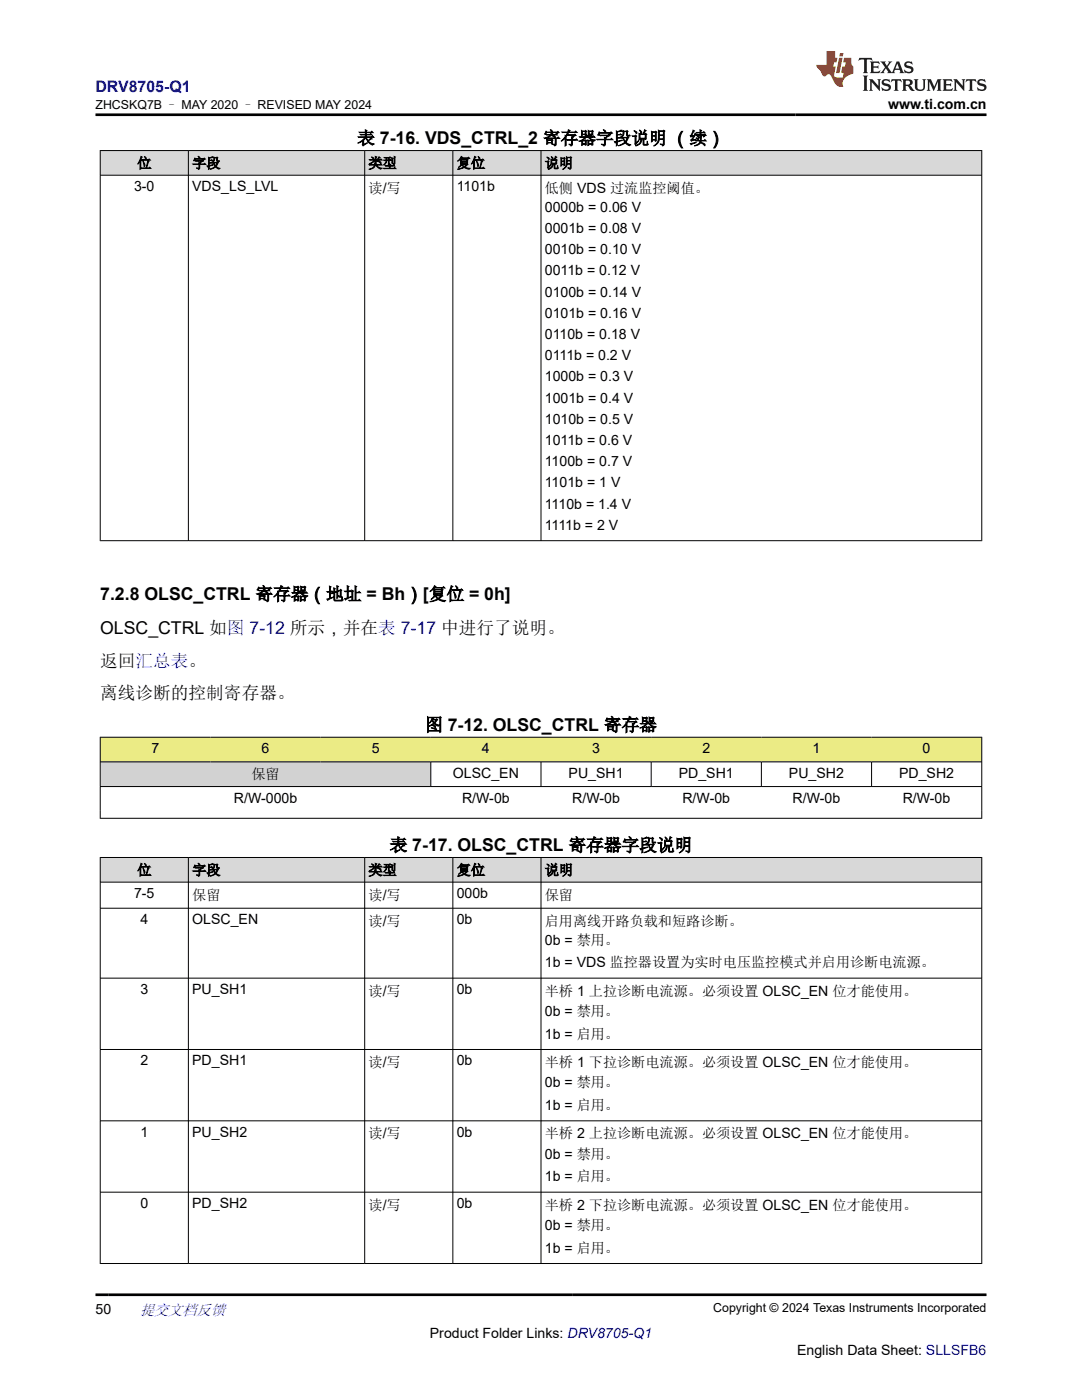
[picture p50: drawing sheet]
<svg xmlns="http://www.w3.org/2000/svg" width="216mm" height="279mm" viewBox="0 0 216 279" stroke-linecap="round" stroke-linejoin="round" font-family="sans-serif">
<defs><g id="words">
<g font-size="3.5">
<text x="71.3" y="28.8">表 7-16. VDS_CTRL_2 寄存器字段说明 （续）</text>
<text x="20" y="119.8">7.2.8 OLSC_CTRL 寄存器（地址 = Bh）[复位 = 0h]</text>
<text x="20" y="126.5">OLSC_CTRL 如图 7-12 所示，并在表 7-17 中进行了说明。</text>
<text x="20" y="133.2">返回汇总表。</text>
<text x="20" y="139.5">离线诊断的控制寄存器。</text>
<text x="84.8" y="145.9">图 7-12. OLSC_CTRL 寄存器</text>
<text x="77.8" y="169.9">表 7-17. OLSC_CTRL 寄存器字段说明</text>
</g>
<text font-size="3.2" fill="#00f" x="19" y="18.3">DRV8705-Q1</text>
<text font-size="3" fill="#00f" x="27.9" y="262.4">提交文档反馈</text>
<g font-size="2.8">
<text x="177.2" y="21.7">www.ti.com.cn</text>
<text x="27.4" y="33.5">位</text>
<text x="38.4" y="33.5">字段</text>
<text x="73.5" y="33.5">类型</text>
<text x="91.1" y="33.5">复位</text>
<text x="108.7" y="33.5">说明</text>
<text x="26.8" y="38.2">3-0</text>
<text x="38.4" y="38.2">VDS_LS_LVL</text>
<text x="73.5" y="38.4">读/写</text>
<text x="91.1" y="38.2">1101b</text>
<text x="108.7" y="38.4">低侧 VDS 过流监控阈值。</text>
<text x="108.7" y="42.3">0000b = 0.06 V</text>
<text x="108.7" y="46.5">0001b = 0.08 V</text>
<text x="108.7" y="50.7">0010b = 0.10 V</text>
<text x="108.7" y="55">0011b = 0.12 V</text>
<text x="108.7" y="59.2">0100b = 0.14 V</text>
<text x="108.7" y="63.4">0101b = 0.16 V</text>
<text x="108.7" y="67.7">0110b = 0.18 V</text>
<text x="108.7" y="71.9">0111b = 0.2 V</text>
<text x="108.7" y="76.1">1000b = 0.3 V</text>
<text x="108.7" y="80.4">1001b = 0.4 V</text>
<text x="108.7" y="84.6">1010b = 0.5 V</text>
<text x="108.7" y="88.8">1011b = 0.6 V</text>
<text x="108.7" y="93.1">1100b = 0.7 V</text>
<text x="108.7" y="97.3">1101b = 1 V</text>
<text x="108.7" y="101.5">1110b = 1.4 V</text>
<text x="108.7" y="105.8">1111b = 2 V</text>
<text x="30.2" y="150.3">7</text>
<text x="50.2" y="155.5">保留</text>
<text x="52.2" y="150.3">6</text>
<text x="74.2" y="150.3">5</text>
<text x="90.4" y="155.2">OLSC_EN</text>
<text x="96.2" y="150.3">4</text>
<text x="113.5" y="155.2">PU_SH1</text>
<text x="118.2" y="150.3">3</text>
<text x="135.4" y="155.2">PD_SH1</text>
<text x="140.1" y="150.3">2</text>
<text x="157.4" y="155.2">PU_SH2</text>
<text x="162.1" y="150.3">1</text>
<text x="179.4" y="155.2">PD_SH2</text>
<text x="184.1" y="150.3">0</text>
<text x="46.7" y="160.2">R/W-000b</text>
<text x="92.2" y="160.2">R/W-0b</text>
<text x="114.2" y="160.2">R/W-0b</text>
<text x="136.2" y="160.2">R/W-0b</text>
<text x="158.2" y="160.2">R/W-0b</text>
<text x="180.1" y="160.2">R/W-0b</text>
<text x="26.8" y="179.2">7-5</text>
<text x="27.4" y="174.6">位</text>
<text x="38.4" y="174.6">字段</text>
<text x="38.4" y="179.5">保留</text>
<text x="73.5" y="174.6">类型</text>
<text x="73.5" y="179.5">读/写</text>
<text x="91.1" y="174.6">复位</text>
<text x="91.1" y="179.2">000b</text>
<text x="108.7" y="174.6">说明</text>
<text x="108.7" y="179.5">保留</text>
<text x="28" y="184.4">4</text>
<text x="38.4" y="184.4">OLSC_EN</text>
<text x="73.5" y="184.7">读/写</text>
<text x="91.1" y="184.4">0b</text>
<text x="108.7" y="184.7">启用离线开路负载和短路诊断。</text>
<text x="108.7" y="188.5">0b = 禁用。</text>
<text x="108.7" y="193.1">1b = VDS 监控器设置为实时电压监控模式并启用诊断电流源。</text>
<text x="28" y="198.4">3</text>
<text x="38.4" y="198.4">PU_SH1</text>
<text x="73.5" y="198.7">读/写</text>
<text x="91.1" y="198.4">0b</text>
<text x="108.7" y="198.7">半桥 1 上拉诊断电流源。必须设置 OLSC_EN 位才能使用。</text>
<text x="108.7" y="202.8">0b = 禁用。</text>
<text x="108.7" y="207.3">1b = 启用。</text>
<text x="28" y="212.6">2</text>
<text x="38.4" y="212.6">PD_SH1</text>
<text x="73.5" y="212.9">读/写</text>
<text x="91.1" y="212.6">0b</text>
<text x="108.7" y="212.9">半桥 1 下拉诊断电流源。必须设置 OLSC_EN 位才能使用。</text>
<text x="108.7" y="217">0b = 禁用。</text>
<text x="108.7" y="221.5">1b = 启用。</text>
<text x="28" y="226.9">1</text>
<text x="38.4" y="226.9">PU_SH2</text>
<text x="73.5" y="227.2">读/写</text>
<text x="91.1" y="226.9">0b</text>
<text x="108.7" y="227.2">半桥 2 上拉诊断电流源。必须设置 OLSC_EN 位才能使用。</text>
<text x="108.7" y="231.3">0b = 禁用。</text>
<text x="108.7" y="235.8">1b = 启用。</text>
<text x="28" y="241.1">0</text>
<text x="38.4" y="241.1">PD_SH2</text>
<text x="73.5" y="241.4">读/写</text>
<text x="91.1" y="241.1">0b</text>
<text x="108.7" y="241.4">半桥 2 下拉诊断电流源。必须设置 OLSC_EN 位才能使用。</text>
<text x="108.7" y="245.5">0b = 禁用。</text>
<text x="108.7" y="250">1b = 启用。</text>
<text x="19" y="262.1">50</text>
<text x="85.8" y="266.9">Product Folder Links: DRV8705-Q1</text>
<text x="159" y="270.3">English Data Sheet: SLLSFB6</text>
</g>
<g font-size="2.5">
<text x="19" y="21.8">ZHCSKQ7B – MAY 2020 – REVISED MAY 2024</text>
<text x="142.3" y="261.8">Copyright © 2024 Texas Instruments Incorporated</text>
</g>
</g></defs>
<g fill="#d8d8d8">
<path d="M20 30h175.9v5h-175.9z" fill-rule="evenodd"/>
<path d="M20.1 30.1h17.4v4.8h-17.4z" fill-rule="evenodd"/>
<path d="M37.7 30.1h35v4.8h-35z" fill-rule="evenodd"/>
<path d="M72.8 30.1h17.5v4.8h-17.5z" fill-rule="evenodd"/>
<path d="M90.4 30.1h17.5v4.8h-17.5z" fill-rule="evenodd"/>
<path d="M108 30.1h87.8v4.8h-87.8z" fill-rule="evenodd"/>
</g>
<path d="M19.9 30h176.1M19.9 35h176.1M20 30v78M37.6 30v78M72.8 30v78M90.4 30v78M108 30v78M195.9 30v78M19.9 107.9h176.1" fill="none" stroke="#000" stroke-width=".2"/>
<g fill="#ebeb85">
<path d="M20 147.1h175.9v5h-175.9z" fill-rule="evenodd"/>
<path d="M20.1 147.2h21.9v4.8h-21.9z" fill-rule="evenodd"/>
<path d="M42 147.2h22v4.8h-22z" fill-rule="evenodd"/>
<path d="M64 147.2h22v4.8h-22z" fill-rule="evenodd"/>
<path d="M86 147.2h22v4.8h-22z" fill-rule="evenodd"/>
<path d="M108 147.2h21.9v4.8h-21.9z" fill-rule="evenodd"/>
<path d="M129.9 147.2h22v4.8h-22z" fill-rule="evenodd"/>
<path d="M151.9 147.2h22v4.8h-22z" fill-rule="evenodd"/>
<path d="M173.9 147.2h21.9v4.8h-21.9z" fill-rule="evenodd"/>
</g>
<path d="M20.1 152.1h65.8v4.8h-65.8z" fill-rule="evenodd" fill="#d2d2d2"/>
<path d="M19.9 147.1h176.1M19.9 152.1h176.1M19.9 157h176.1M20 147.1v16.3M86 152.1v4.9M107.9 152.1v4.9M129.9 152.1v4.9M151.9 152.1v4.9M173.9 152.1v4.9M195.9 147.1v16.3M19.9 163.3h176.1" fill="none" stroke="#000" stroke-width=".2"/>
<g fill="#d8d8d8">
<path d="M20 171.1h175.9v5h-175.9z" fill-rule="evenodd"/>
<path d="M20.1 171.2h17.4v4.8h-17.4z" fill-rule="evenodd"/>
<path d="M37.7 171.2h35v4.8h-35z" fill-rule="evenodd"/>
<path d="M72.8 171.2h17.5v4.8h-17.5z" fill-rule="evenodd"/>
<path d="M90.4 171.2h17.5v4.8h-17.5z" fill-rule="evenodd"/>
<path d="M108 171.2h87.8v4.8h-87.8z" fill-rule="evenodd"/>
</g>
<g fill="none" stroke="#000" stroke-width=".2">
<path d="M19.9 171.1h176.1M19.9 176.1h176.1M20 171.1v81.1M37.6 171.1v81.1M72.8 171.1v81.1M90.4 171.1v81.1M107.9 171.1v81.1M195.9 171.1v81.1M19.9 181.3h176.1M19.9 195.2h176.1M19.9 209.4h176.1M19.9 223.7h176.1"/>
<path d="M19.9 237.9h176.1M19.9 252.2h176.1"/>
</g>
<path d="M171.5 11.6l-.2 .5 .5-.2h.6v.1v2.2l-.2 .4h1l-.2-.4v-2.2v-.1h.5l.5 .2-.1-.5zM173.6 12.3l.2 .4v1.5l-.2 .4h1.9l.1-.6a1.08 1.08 0 0 1-1.3 .2v-.7h.6l.4 .2v-.7l-.4 .2h-.6v-.5l.2-.2a1 1 0 0 1 1 .3l-.1-.5zM175.7 12.3l.9 1.1-1 1.2h.9l-.2-.2 .5-.8 .4 .8-.2 .2h1.6l-.2-.2 .2-.5h.9l.1 .5-.1 .2h.9l-.2-.3-.8-2h-.5l-.9 2.2-.9-1.1 .9-1.1h-.8l.2 .2-.4 .6-.4-.6 .2-.2zM179 12.7l.4 1h-.7zM180.7 12.4a.65 .65 0 0 0-.2 .7 .65 .65 0 0 0 .6 .5l.6 .1 .1 .3a.79 .79 0 0 1-.7 .4 .79 .79 0 0 1-.7-.5l.1 .7 .2-.1a.93 .93 0 0 0 1.1 .1 .93 .93 0 0 0 .4-1 1.46 1.46 0 0 0-1.2-.6l-.1-.3a1.09 1.09 0 0 1 1.2 .2l-.2-.6-.1 .1-.5-.2zM172.2 15.1l.2 .4v2.2l-.2 .4h1l-.2-.4v-2.2l.2-.4zM173.4 15.8l.2 .4v1.5l-.2 .4h.8l-.3-.4 .1-1.3 1.6 1.8v-2l.2-.4h-.7l.1 .2 .1 1.1-1.2-1.3zM176.2 15.9a.65 .65 0 0 0-.2 .8 .65 .65 0 0 0 .6 .4l.6 .2 .1 .2a.79 .79 0 0 1-.7 .4 .79 .79 0 0 1-.7-.5l.1 .7 .2-.1a.93 .93 0 0 0 1.1 .1 .93 .93 0 0 0 .4-.9 1.46 1.46 0 0 0-1.2-.6l-.1-.4a1.09 1.09 0 0 1 1.2 .2l-.1-.6-.2 .1-.5-.1zM177.9 15.8l-.1 .6a.63 .63 0 0 1 .8-.3v1.6l-.3 .4h1l-.2-.4v-1.6a.66 .66 0 0 1 .8 .3l-.1-.6zM180 15.8l.2 .4v1.5l-.2 .4h1l-.2-.2-.1-.7h.5l.1 .2a.79 .79 0 0 0 1.2 .6l-1-.9a.61 .61 0 0 0 .6-.6 .61 .61 0 0 0-.5-.7zM180.8 16.1h.1a.47 .47 0 0 1 .5 .1 .47 .47 0 0 1 .1 .5l-.1 .1-.7 .1zM182.3 15.8l.2 .2a2.27 2.27 0 0 0 .4 2 1.04 1.04 0 0 0 1.7-.7v-1.3l.2-.2h-.8l.2 .4v1.1a.6 .6 0 0 1-.6 .6 .6 .6 0 0 1-.6-.6v-1.1l.3-.4zM184.9 15.8l.2 .4v1.5l-.2 .4h.8l-.3-.4v-1.4l.9 1.9 .9-1.9v1.4l-.3 .4h1l-.2-.4v-1.5l.2-.4h-.8l-.7 1.5-.6-1.5zM188.1 15.8l.2 .4v1.5l-.2 .4h1.9l.1-.6a1.09 1.09 0 0 1-1.3 .2v-.7h.6l.4 .2v-.6l-.4 .2h-.6v-.6l.2-.1a1.01 1.01 0 0 1 1 .3l-.1-.6zM190.2 15.8l.3 .4v1.5l-.3 .4h.8l-.2-.4v-1.3l1.6 1.8v-2l.2-.4h-.7l.2 .2v1.1l-1.2-1.3zM192.8 15.8l-.1 .6a.63 .63 0 0 1 .8-.3v1.6l-.3 .4h1l-.2-.4v-1.6a.66 .66 0 0 1 .8 .3l-.1-.6zM195.2 15.9a.65 .65 0 0 0-.2 .8 .65 .65 0 0 0 .6 .4l.6 .2 .2 .2a.79 .79 0 0 1-.7 .4 .79 .79 0 0 1-.7-.5l.1 .7 .2-.1a.93 .93 0 0 0 1 .1 .93 .93 0 0 0 .5-.9 1.46 1.46 0 0 0-1.3-.6v-.4a1.09 1.09 0 0 1 1.2 .2l-.2-.6-.2 .1-.5-.1z" fill="#231f20"/>
<path d="M164.9 10.2v2.8h-2l.1 .3 .8 1a.95 .95 0 0 0 1 .9 .59 .59 0 0 1 .5-.4 .59 .59 0 0 1 .5 .4l.4 .7a1.59 1.59 0 0 0 2.1 1.4 1.61 1.61 0 0 1 1-2.3l1-.3-.1-1.5a1.59 1.59 0 0 1-.3-1.7h-1.5l-.2 .9h.6l-.2 .9h-.5l-.2 1v.2l.4 .1-.1 .9h-.7a.73 .73 0 0 1-1-.7l.3-1.5h-.5l.1-.9h.5l.2-.9h-.5v-1.3zM167.4 11.5l-.6 3.1h.7l.6-3.1zM167.6 10.6l-.1 .6h.7l.1-.6z" fill="#ed1c24"/>
<path d="M19 22.9h177.8M19 258.4h177.8" fill="none" stroke="#000" stroke-width=".53"/>
<use href="#words"/>
</svg>
